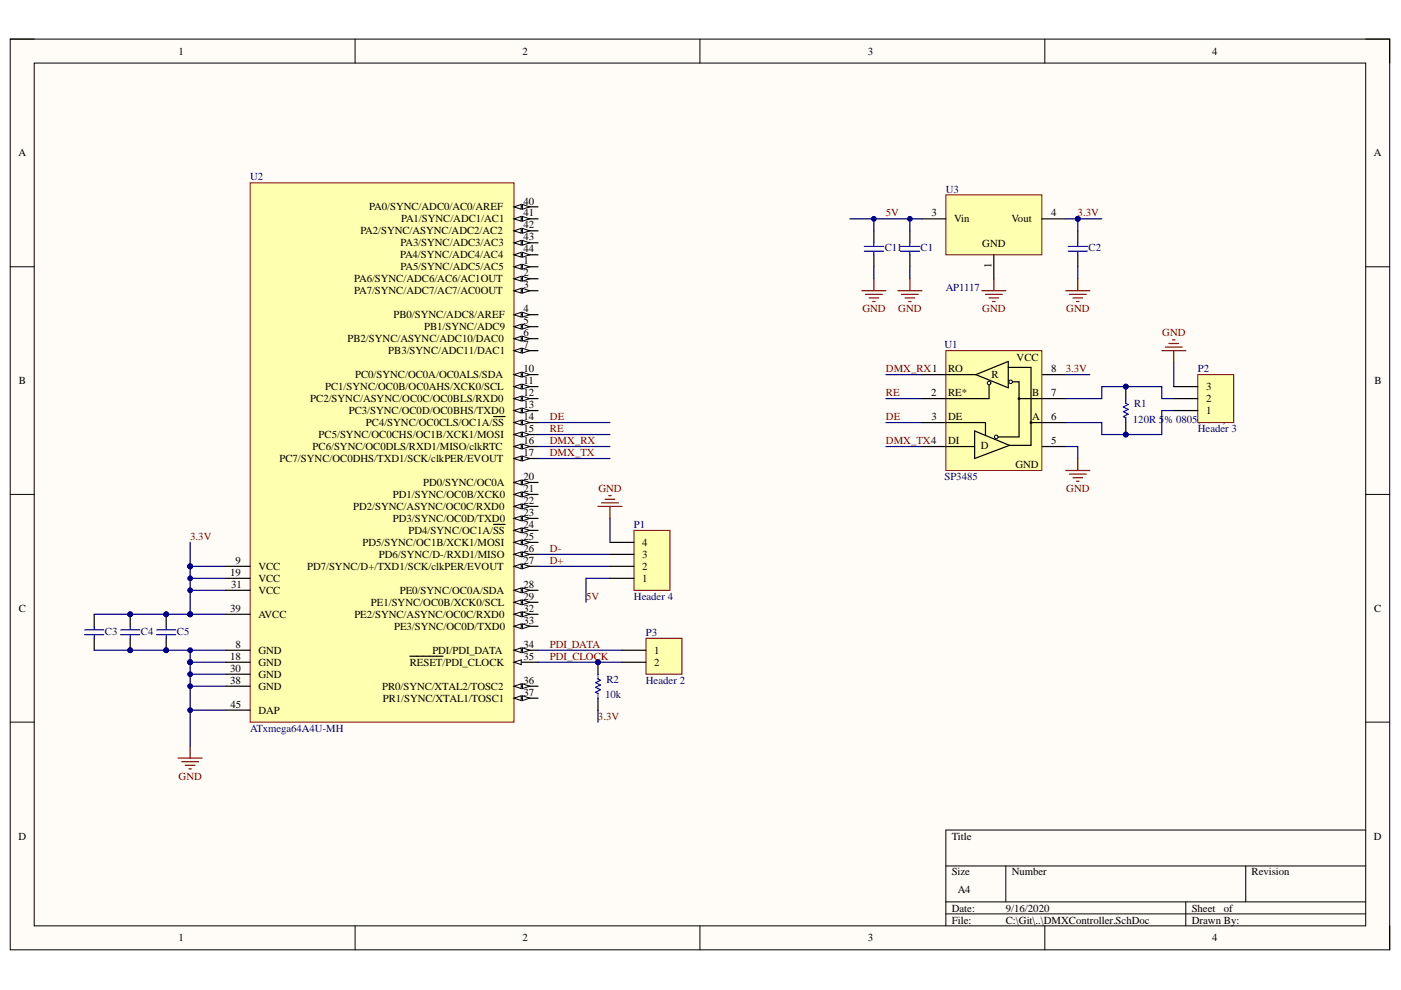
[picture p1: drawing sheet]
<svg xmlns="http://www.w3.org/2000/svg" width="297mm" height="210mm" viewBox="0 0 297 210" stroke-linecap="round" stroke-linejoin="round" font-family="sans-serif">
<defs><g id="words">
<g font-size="2.3">
<text x="37.9" y="11.6">1</text>
<text x="110.8" y="11.6">2</text>
<text x="184" y="11.6">3</text>
<text x="257" y="11.6">4</text>
<text x="3.9" y="33.2">A</text>
<text x="291.3" y="33.2">A</text>
<text x="78.3" y="44.6">PA0/SYNC/ADC0/AC0/AREF</text>
<text x="85" y="47.2">PA1/SYNC/ADC1/AC1</text>
<text x="111" y="43.4">40</text>
<text x="111" y="45.9">41</text>
<text x="197.5" y="45.9">3</text>
<text x="202.3" y="47.2">Vin</text>
<text x="214.5" y="47.2">Vout</text>
<text x="222.9" y="45.9">4</text>
<text x="76.4" y="49.7">PA2/SYNC/ASYNC/ADC2/AC2</text>
<text x="84.9" y="52.2">PA3/SYNC/ADC3/AC3</text>
<text x="111" y="48.4">42</text>
<text x="111" y="51">43</text>
<text x="111" y="53.5">44</text>
<text x="208.3" y="52.4">GND</text>
<text x="75.1" y="59.8">PA6/SYNC/ADC6/AC6/AC1OUT</text>
<text x="84.8" y="54.8">PA4/SYNC/ADC4/AC4</text>
<text x="84.9" y="57.3">PA5/SYNC/ADC5/AC5</text>
<text x="111" y="56">1</text>
<text x="111" y="58.6">2</text>
<text x="210.2" y="56.9" transform="rotate(-90 210.2 56.9)">1</text>
<text x="75.1" y="62.4">PA7/SYNC/ADC7/AC7/AC0OUT</text>
<text x="111" y="61.2">3</text>
<text x="83.4" y="67.5">PB0/SYNC/ADC8/AREF</text>
<text x="89.9" y="70">PB1/SYNC/ADC9</text>
<text x="111" y="66.2">4</text>
<text x="111" y="68.8">5</text>
<text x="111" y="71.3">6</text>
<text x="73.7" y="72.6">PB2/SYNC/ASYNC/ADC10/DAC0</text>
<text x="82.3" y="75.1">PB3/SYNC/ADC11/DAC1</text>
<text x="111" y="73.8">7</text>
<text x="215.5" y="76.6">VCC</text>
<text x="4" y="81.4">B</text>
<text x="69" y="82.7">PC1/SYNC/OC0B/OC0AHS/XCK0/SCL</text>
<text x="75.3" y="80.2">PC0/SYNC/OC0A/OC0ALS/SDA</text>
<text x="111" y="78.9">10</text>
<text x="111" y="81.4">11</text>
<text x="201" y="78.9">RO</text>
<text x="202.3" y="80.2">RO</text>
<text x="210.2" y="80.2">R</text>
<text x="214.4" y="80.2">VCC</text>
<text x="222.9" y="78.9">8</text>
<text x="255.7" y="82.7">3</text>
<text x="291.4" y="81.4">B</text>
<text x="65.8" y="85.3">PC2/SYNC/ASYNC/OC0C/OC0BLS/RXD0</text>
<text x="73.9" y="87.8">PC3/SYNC/OC0D/OC0BHS/TXD0</text>
<text x="111" y="84">12</text>
<text x="111" y="86.6">13</text>
<text x="111" y="89.1">14</text>
<text x="197.4" y="84">2</text>
<text x="197.5" y="89.1">3</text>
<text x="201" y="84">RE*</text>
<text x="201" y="89.1">DE</text>
<text x="202.3" y="85.3">RE*</text>
<text x="217.7" y="85.3">B</text>
<text x="218.8" y="89.1">A</text>
<text x="218.8" y="84">B</text>
<text x="222.9" y="84">7</text>
<text x="222.9" y="89.1">6</text>
<text x="255.7" y="87.8">1</text>
<text x="255.7" y="85.3">2</text>
<text x="66.3" y="95.4">PC6/SYNC/OC0DLS/RXD1/MISO/clkRTC</text>
<text x="67.6" y="92.9">PC5/SYNC/OC0CHS/OC1B/XCK1/MOSI</text>
<text x="77.6" y="90.4">PC4/SYNC/OC0CLS/OC1A/SS</text>
<text x="111" y="91.6">15</text>
<text x="111" y="94.2">16</text>
<text x="201" y="94.2">DI</text>
<text x="202.3" y="95.4">DI</text>
<text x="202.3" y="90.4">DE</text>
<text x="207.9" y="95.2">D</text>
<text x="214.2" y="95.4">GND</text>
<text x="217.4" y="90.4">A</text>
<text x="222.9" y="94.2">5</text>
<text x="59.3" y="98">PC7/SYNC/OC0DHS/TXD1/SCK/clkPER/EVOUT</text>
<text x="111" y="96.7">17</text>
<text x="111" y="101.8">20</text>
<text x="215.3" y="99.2">GND</text>
<text x="83.3" y="105.6">PD1/SYNC/OC0B/XCK0</text>
<text x="89.7" y="103">PD0/SYNC/OC0A</text>
<text x="111" y="106.9">22</text>
<text x="111" y="104.3">21</text>
<text x="74.9" y="108.2">PD2/SYNC/ASYNC/OC0C/RXD0</text>
<text x="83.3" y="110.7">PD3/SYNC/OC0D/TXD0</text>
<text x="86.6" y="113.2">PD4/SYNC/OC1A/SS</text>
<text x="111" y="109.4">23</text>
<text x="111" y="112">24</text>
<text x="49.9" y="119.6">9</text>
<text x="76.9" y="115.8">PD5/SYNC/OC1B/XCK1/MOSI</text>
<text x="80.3" y="118.3">PD6/SYNC/D-/RXD1/MISO</text>
<text x="111" y="114.5">25</text>
<text x="111" y="117">26</text>
<text x="111" y="119.6">27</text>
<text x="136.2" y="118.3">3</text>
<text x="136.2" y="115.8">4</text>
<text x="48.8" y="122.1">19</text>
<text x="49" y="124.6">31</text>
<text x="54.8" y="120.8">VCC</text>
<text x="54.8" y="123.4">VCC</text>
<text x="54.8" y="125.9">VCC</text>
<text x="65.1" y="120.8">PD7/SYNC/D+/TXD1/SCK/clkPER/EVOUT</text>
<text x="84.8" y="125.9">PE0/SYNC/OC0A/SDA</text>
<text x="111" y="124.6">28</text>
<text x="136.2" y="123.4">1</text>
<text x="136.2" y="120.8">2</text>
<text x="4" y="129.7">C</text>
<text x="48.8" y="129.7">39</text>
<text x="54.8" y="131">AVCC</text>
<text x="75.1" y="131">PE2/SYNC/ASYNC/OC0C/RXD0</text>
<text x="78.6" y="128.5">PE1/SYNC/OC0B/XCK0/SCL</text>
<text x="111" y="127.2">29</text>
<text x="111" y="129.7">32</text>
<text x="291.3" y="129.7">C</text>
<text x="50" y="137.4">8</text>
<text x="83.5" y="133.6">PE3/SYNC/OC0D/TXD0</text>
<text x="111" y="137.4">34</text>
<text x="111" y="132.3">33</text>
<text x="48.8" y="142.4">30</text>
<text x="48.8" y="139.9">18</text>
<text x="54.8" y="138.6">GND</text>
<text x="54.8" y="141.2">GND</text>
<text x="54.8" y="143.7">GND</text>
<text x="86.9" y="141.2">RESET/PDI_CLOCK</text>
<text x="91.7" y="138.6">PDI/PDI_DATA</text>
<text x="111" y="139.9">35</text>
<text x="138.7" y="138.6">1</text>
<text x="138.7" y="141.2">2</text>
<text x="48.8" y="145">38</text>
<text x="54.8" y="146.2">GND</text>
<text x="81" y="146.2">PR0/SYNC/XTAL2/TOSC2</text>
<text x="81.2" y="148.8">PR1/SYNC/XTAL1/TOSC1</text>
<text x="111" y="145">36</text>
<text x="111" y="147.5">37</text>
<text x="48.9" y="150.1">45</text>
<text x="54.8" y="151.3">DAP</text>
<text x="3.9" y="178">D</text>
<text x="201.8" y="178">Title</text>
<text x="291.3" y="178">D</text>
<text x="201.8" y="185.6">Size</text>
<text x="214.5" y="185.6">Number</text>
<text x="265.4" y="185.6">Revision</text>
<text x="203.1" y="189.4">A4</text>
<text x="201.8" y="193.3">Date:</text>
<text x="201.8" y="195.8">File:</text>
<text x="213.3" y="193.3">9/16/2020</text>
<text x="213.3" y="195.8">C:\Git\..\DMXController.SchDoc</text>
<text x="252.7" y="193.3">Sheet</text>
<text x="252.7" y="195.8">Drawn By:</text>
<text x="259.5" y="193.3">of</text>
<text x="37.9" y="199.6">1</text>
<text x="110.8" y="199.6">2</text>
<text x="184" y="199.6">3</text>
<text x="257" y="199.6">4</text>
</g>
<g font-size="2.3" fill="#000080">
<text x="53" y="38.2">U2</text>
<text x="200.5" y="40.8">U3</text>
<text x="187.6" y="53.2">C11</text>
<text x="195.2" y="53.2">C1</text>
<text x="230.8" y="53.2">C2</text>
<text x="200.5" y="61.7">AP1117</text>
<text x="200.3" y="73.8">U1</text>
<text x="253.9" y="78.9">P2</text>
<text x="240.2" y="89.6">120R 5% 0805(2012)</text>
<text x="240.5" y="86.3">R1</text>
<text x="253.9" y="91.6">Header 3</text>
<text x="200.3" y="101.8">SP3485</text>
<text x="134.4" y="112">P1</text>
<text x="134.4" y="127.2">Header 4</text>
<text x="22.3" y="134.6">C3</text>
<text x="29.9" y="134.6">C4</text>
<text x="37.5" y="134.6">C5</text>
<text x="136.9" y="134.8">P3</text>
<text x="128.3" y="148">10k</text>
<text x="128.6" y="144.7">R2</text>
<text x="136.9" y="145">Header 2</text>
<text x="53" y="155.1">ATxmega64A4U-MH</text>
</g>
<g font-size="2.3" fill="#800000">
<text x="187.8" y="45.9">5V</text>
<text x="228.5" y="45.9">3.3V</text>
<text x="182.8" y="66.2">GND</text>
<text x="190.5" y="66.2">GND</text>
<text x="208.3" y="66.2">GND</text>
<text x="226.1" y="66.2">GND</text>
<text x="246.4" y="71.3">GND</text>
<text x="187.8" y="78.9">DMX_RX1</text>
<text x="225.9" y="78.9">3.3V</text>
<text x="116.6" y="89.1">DE</text>
<text x="187.8" y="89.1">DE</text>
<text x="187.8" y="84">RE</text>
<text x="116.6" y="94.2">DMX_RX</text>
<text x="116.6" y="91.6">RE</text>
<text x="187.8" y="94.2">DMX_TX4</text>
<text x="116.6" y="96.7">DMX_TX</text>
<text x="126.9" y="104.3">GND</text>
<text x="226.1" y="104.3">GND</text>
<text x="40.3" y="114.5">3.3V</text>
<text x="116.6" y="117">D-</text>
<text x="116.6" y="119.6">D+</text>
<text x="124.2" y="127.2">5V</text>
<text x="116.6" y="137.4">PDI_DATA</text>
<text x="116.6" y="139.9">PDI_CLOCK</text>
<text x="126.8" y="152.6">3.3V</text>
<text x="37.9" y="165.3">GND</text>
</g>
</g></defs>
<path d="M2.2 8.3h292.4v193.1h-292.4z" fill-rule="evenodd" fill="#fffcf8"/>
<path d="M2.2 8.3h292.4v193.1h-292.4z" fill="none" stroke="#000" stroke-width=".21"/>
<path d="M7.3 13.4h282.3v182.9h-282.3z" fill-rule="evenodd" fill="#fffcf8"/>
<g fill="none" stroke="#000" stroke-width=".21">
<path d="M2.2 8.3h5.1M7.3 13.4h282.3v182.9h-282.3zM75.3 8.3v5.1M148.4 8.3v5.1M221.5 8.3v5.1M289.6 8.3h5v5.1M2.2 56.6h5.1M289.6 56.6h5M2.2 104.8h5.1M289.6 104.8h5M2.2 153.1h5.1M289.6 153.1h5"/>
<path d="M289.6 176h-89.1v20.3M75.3 196.3v5.1M148.4 196.3v5.1M200.5 183.6h89.1M200.5 191.2h89.1M200.5 193.8h89.1M213.3 183.6v7.6M221.5 196.3v5.1M251.4 191.2v5.1M264.1 183.6v7.6M294.6 196.3v5.1"/>
</g>
<path d="M195.5 79.4h5M220.9 79.4h5.1M195.5 94.7h5M195.5 89.6h5M195.5 84.5h5M220.9 94.7h5.1M220.9 89.6h5.1M220.9 84.5h5.1" fill="none" stroke="#000" stroke-width=".25"/>
<path d="M200.5 74.3h20.4v25.5h-20.4z" fill-rule="evenodd" fill="#ffffb0"/>
<path d="M200.5 74.3h20.4v25.5h-20.4z" fill="none" stroke="#800000" stroke-width=".21"/>
<path d="M200.5 79.4h6.4M206.9 79.4l6.9-2.8v5.6zM213.8 77.9h4.8v16.5h-4.6M200.5 94.7h6.1M200.5 89.6h8.4v2.8M200.5 84.5h9.2M206.6 91.4l7.4 3-7.4 2.8z" fill="none" stroke="#000" stroke-width=".25"/>
<circle cx="209.7" cy="81.2" r=".38" fill="#f8fcff"/>
<circle cx="209.7" cy="81.2" r=".38" fill="none" stroke="#000" stroke-width=".21"/>
<circle cx="211.2" cy="92.6" r=".38" fill="#f8fcff"/>
<circle cx="211.2" cy="92.6" r=".38" fill="none" stroke="#000" stroke-width=".21"/>
<circle cx="214.3" cy="81" r=".38" fill="#f8fcff"/>
<circle cx="214.3" cy="81" r=".38" fill="none" stroke="#000" stroke-width=".21"/>
<circle cx="218.6" cy="89.6" r=".19" fill="#f8fcff"/>
<circle cx="218.6" cy="89.6" r=".19" fill="none" stroke="#000" stroke-width=".21"/>
<circle cx="216.1" cy="84.5" r=".19" fill="#f8fcff"/>
<circle cx="216.1" cy="84.5" r=".19" fill="none" stroke="#000" stroke-width=".21"/>
<path d="M209.7 81.7v2.8M214.8 81h1.3v11.6h-4.4M216.1 84.5h4.8M218.6 89.6h2.3" fill="none" stroke="#000" stroke-width=".25"/>
<path d="M53 38.8h56v114.3h-56z" fill-rule="evenodd" fill="#ffffb0"/>
<path d="M53 38.8h56v114.3h-56z" fill="none" stroke="#800000" stroke-width=".21"/>
<path d="M109 145.5h5.1" fill="none" stroke="#000" stroke-width=".25"/>
<path d="M109 145.5l1.5-.5v1z" fill="#f8fcff"/>
<path d="M109 145.5l1.5-.5v1z" fill="none" stroke="#000" stroke-width=".21"/>
<path d="M110.8 145l1.5 .5-1.5 .5z" fill="#f8fcff"/>
<path d="M110.8 145l1.5 .5-1.5 .5z" fill="none" stroke="#000" stroke-width=".21"/>
<path d="M109 148h5.1" fill="none" stroke="#000" stroke-width=".25"/>
<path d="M109 148l1.5-.5v1z" fill="#f8fcff"/>
<path d="M109 148l1.5-.5v1z" fill="none" stroke="#000" stroke-width=".21"/>
<path d="M110.8 147.5l1.5 .5-1.5 .5z" fill="#f8fcff"/>
<path d="M110.8 147.5l1.5 .5-1.5 .5z" fill="none" stroke="#000" stroke-width=".21"/>
<path d="M109 140.4h5.1" fill="none" stroke="#000" stroke-width=".25"/>
<path d="M109 140.4l1.5-.5v1z" fill="#f8fcff"/>
<path d="M109 140.4l1.5-.5v1z" fill="none" stroke="#000" stroke-width=".21"/>
<path d="M109 43.9h5.1M47.9 120.1h5.1M47.9 122.6h5.1M47.9 130.2h5.1M47.9 137.9h5.1M86.9 139.1h7M47.9 140.4h5.1M47.9 142.9h5.1" fill="none" stroke="#000" stroke-width=".25"/>
<path d="M109 43.9l1.5-.6v1.1z" fill="#f8fcff"/>
<path d="M109 43.9l1.5-.6v1.1z" fill="none" stroke="#000" stroke-width=".21"/>
<path d="M110.8 43.3l1.5 .6-1.5 .5z" fill="#f8fcff"/>
<path d="M110.8 43.3l1.5 .6-1.5 .5z" fill="none" stroke="#000" stroke-width=".21"/>
<path d="M109 46.4h5.1" fill="none" stroke="#000" stroke-width=".25"/>
<path d="M109 46.4l1.5-.5v1z" fill="#f8fcff"/>
<path d="M109 46.4l1.5-.5v1z" fill="none" stroke="#000" stroke-width=".21"/>
<path d="M110.8 45.9l1.5 .5-1.5 .5z" fill="#f8fcff"/>
<path d="M110.8 45.9l1.5 .5-1.5 .5z" fill="none" stroke="#000" stroke-width=".21"/>
<path d="M109 48.9h5.1" fill="none" stroke="#000" stroke-width=".25"/>
<path d="M109 48.9l1.5-.5v1z" fill="#f8fcff"/>
<path d="M109 48.9l1.5-.5v1z" fill="none" stroke="#000" stroke-width=".21"/>
<path d="M110.8 48.4l1.5 .5-1.5 .5z" fill="#f8fcff"/>
<path d="M110.8 48.4l1.5 .5-1.5 .5z" fill="none" stroke="#000" stroke-width=".21"/>
<path d="M109 51.5h5.1" fill="none" stroke="#000" stroke-width=".25"/>
<path d="M109 51.5l1.5-.5v1z" fill="#f8fcff"/>
<path d="M109 51.5l1.5-.5v1z" fill="none" stroke="#000" stroke-width=".21"/>
<path d="M110.8 51l1.5 .5-1.5 .5z" fill="#f8fcff"/>
<path d="M110.8 51l1.5 .5-1.5 .5z" fill="none" stroke="#000" stroke-width=".21"/>
<path d="M109 54h5.1" fill="none" stroke="#000" stroke-width=".25"/>
<path d="M109 54l1.5-.5v1z" fill="#f8fcff"/>
<path d="M109 54l1.5-.5v1z" fill="none" stroke="#000" stroke-width=".21"/>
<path d="M110.8 53.5l1.5 .5-1.5 .5z" fill="#f8fcff"/>
<path d="M110.8 53.5l1.5 .5-1.5 .5z" fill="none" stroke="#000" stroke-width=".21"/>
<path d="M109 56.6h5.1" fill="none" stroke="#000" stroke-width=".25"/>
<path d="M109 56.6l1.5-.6v1.1z" fill="#f8fcff"/>
<path d="M109 56.6l1.5-.6v1.1z" fill="none" stroke="#000" stroke-width=".21"/>
<path d="M110.8 56l1.5 .6-1.5 .5z" fill="#f8fcff"/>
<path d="M110.8 56l1.5 .6-1.5 .5z" fill="none" stroke="#000" stroke-width=".21"/>
<path d="M109 59.1h5.1" fill="none" stroke="#000" stroke-width=".25"/>
<path d="M109 59.1l1.5-.5v1z" fill="#f8fcff"/>
<path d="M109 59.1l1.5-.5v1z" fill="none" stroke="#000" stroke-width=".21"/>
<path d="M110.8 58.6l1.5 .5-1.5 .5z" fill="#f8fcff"/>
<path d="M110.8 58.6l1.5 .5-1.5 .5z" fill="none" stroke="#000" stroke-width=".21"/>
<path d="M109 61.6h5.1" fill="none" stroke="#000" stroke-width=".25"/>
<path d="M109 61.6l1.5-.5v1.1z" fill="#f8fcff"/>
<path d="M109 61.6l1.5-.5v1.1z" fill="none" stroke="#000" stroke-width=".21"/>
<path d="M110.8 61.1l1.5 .5-1.5 .6z" fill="#f8fcff"/>
<path d="M110.8 61.1l1.5 .5-1.5 .6z" fill="none" stroke="#000" stroke-width=".21"/>
<path d="M109 66.7h5.1" fill="none" stroke="#000" stroke-width=".25"/>
<path d="M109 66.7l1.5-.5v1z" fill="#f8fcff"/>
<path d="M109 66.7l1.5-.5v1z" fill="none" stroke="#000" stroke-width=".21"/>
<path d="M110.8 66.2l1.5 .5-1.5 .5z" fill="#f8fcff"/>
<path d="M110.8 66.2l1.5 .5-1.5 .5z" fill="none" stroke="#000" stroke-width=".21"/>
<path d="M109 69.3h5.1" fill="none" stroke="#000" stroke-width=".25"/>
<path d="M109 69.3l1.5-.5v1z" fill="#f8fcff"/>
<path d="M109 69.3l1.5-.5v1z" fill="none" stroke="#000" stroke-width=".21"/>
<path d="M110.8 68.8l1.5 .5-1.5 .5z" fill="#f8fcff"/>
<path d="M110.8 68.8l1.5 .5-1.5 .5z" fill="none" stroke="#000" stroke-width=".21"/>
<path d="M109 74.3h5.1" fill="none" stroke="#000" stroke-width=".25"/>
<path d="M109 74.3l1.5-.5v1.1z" fill="#f8fcff"/>
<path d="M109 74.3l1.5-.5v1.1z" fill="none" stroke="#000" stroke-width=".21"/>
<path d="M110.8 73.8l1.5 .5-1.5 .6z" fill="#f8fcff"/>
<path d="M110.8 73.8l1.5 .5-1.5 .6z" fill="none" stroke="#000" stroke-width=".21"/>
<path d="M109 79.4h5.1" fill="none" stroke="#000" stroke-width=".25"/>
<path d="M109 79.4l1.5-.5v1z" fill="#f8fcff"/>
<path d="M109 79.4l1.5-.5v1z" fill="none" stroke="#000" stroke-width=".21"/>
<path d="M110.8 78.9l1.5 .5-1.5 .5z" fill="#f8fcff"/>
<path d="M110.8 78.9l1.5 .5-1.5 .5z" fill="none" stroke="#000" stroke-width=".21"/>
<path d="M109 82h5.1" fill="none" stroke="#000" stroke-width=".25"/>
<path d="M109 82l1.5-.5v1z" fill="#f8fcff"/>
<path d="M109 82l1.5-.5v1z" fill="none" stroke="#000" stroke-width=".21"/>
<path d="M110.8 81.5l1.5 .5-1.5 .5z" fill="#f8fcff"/>
<path d="M110.8 81.5l1.5 .5-1.5 .5z" fill="none" stroke="#000" stroke-width=".21"/>
<path d="M109 84.5h5.1" fill="none" stroke="#000" stroke-width=".25"/>
<path d="M109 84.5l1.5-.5v1z" fill="#f8fcff"/>
<path d="M109 84.5l1.5-.5v1z" fill="none" stroke="#000" stroke-width=".21"/>
<path d="M110.8 84l1.5 .5-1.5 .5z" fill="#f8fcff"/>
<path d="M110.8 84l1.5 .5-1.5 .5z" fill="none" stroke="#000" stroke-width=".21"/>
<path d="M109 87h5.1" fill="none" stroke="#000" stroke-width=".25"/>
<path d="M109 87l1.5-.5v1.1z" fill="#f8fcff"/>
<path d="M109 87l1.5-.5v1.1z" fill="none" stroke="#000" stroke-width=".21"/>
<path d="M110.8 86.5l1.5 .5-1.5 .6z" fill="#f8fcff"/>
<path d="M110.8 86.5l1.5 .5-1.5 .6z" fill="none" stroke="#000" stroke-width=".21"/>
<path d="M109 89.6h5.1" fill="none" stroke="#000" stroke-width=".25"/>
<path d="M109 89.6l1.5-.5v1z" fill="#f8fcff"/>
<path d="M109 89.6l1.5-.5v1z" fill="none" stroke="#000" stroke-width=".21"/>
<path d="M110.8 89.1l1.5 .5-1.5 .5z" fill="#f8fcff"/>
<path d="M110.8 89.1l1.5 .5-1.5 .5z" fill="none" stroke="#000" stroke-width=".21"/>
<path d="M104.6 88.3h2.5M109 92.1h5.1" fill="none" stroke="#000" stroke-width=".25"/>
<path d="M109 92.1l1.5-.5v1z" fill="#f8fcff"/>
<path d="M109 92.1l1.5-.5v1z" fill="none" stroke="#000" stroke-width=".21"/>
<path d="M110.8 91.6l1.5 .5-1.5 .5z" fill="#f8fcff"/>
<path d="M110.8 91.6l1.5 .5-1.5 .5z" fill="none" stroke="#000" stroke-width=".21"/>
<path d="M109 94.7h5.1" fill="none" stroke="#000" stroke-width=".25"/>
<path d="M109 94.7l1.5-.5v1z" fill="#f8fcff"/>
<path d="M109 94.7l1.5-.5v1z" fill="none" stroke="#000" stroke-width=".21"/>
<path d="M110.8 94.2l1.5 .5-1.5 .5z" fill="#f8fcff"/>
<path d="M110.8 94.2l1.5 .5-1.5 .5z" fill="none" stroke="#000" stroke-width=".21"/>
<path d="M109 97.2h5.1" fill="none" stroke="#000" stroke-width=".25"/>
<path d="M109 97.2l1.5-.5v1z" fill="#f8fcff"/>
<path d="M109 97.2l1.5-.5v1z" fill="none" stroke="#000" stroke-width=".21"/>
<path d="M110.8 96.7l1.5 .5-1.5 .5z" fill="#f8fcff"/>
<path d="M110.8 96.7l1.5 .5-1.5 .5z" fill="none" stroke="#000" stroke-width=".21"/>
<path d="M109 102.3h5.1" fill="none" stroke="#000" stroke-width=".25"/>
<path d="M109 102.3l1.5-.5v1z" fill="#f8fcff"/>
<path d="M109 102.3l1.5-.5v1z" fill="none" stroke="#000" stroke-width=".21"/>
<path d="M110.8 101.8l1.5 .5-1.5 .5z" fill="#f8fcff"/>
<path d="M110.8 101.8l1.5 .5-1.5 .5z" fill="none" stroke="#000" stroke-width=".21"/>
<path d="M109 107.4h5.1" fill="none" stroke="#000" stroke-width=".25"/>
<path d="M109 107.4l1.5-.5v1z" fill="#f8fcff"/>
<path d="M109 107.4l1.5-.5v1z" fill="none" stroke="#000" stroke-width=".21"/>
<path d="M110.8 106.9l1.5 .5-1.5 .5z" fill="#f8fcff"/>
<path d="M110.8 106.9l1.5 .5-1.5 .5z" fill="none" stroke="#000" stroke-width=".21"/>
<path d="M109 109.9h5.1" fill="none" stroke="#000" stroke-width=".25"/>
<path d="M109 109.9l1.5-.5v1z" fill="#f8fcff"/>
<path d="M109 109.9l1.5-.5v1z" fill="none" stroke="#000" stroke-width=".21"/>
<path d="M110.8 109.4l1.5 .5-1.5 .5z" fill="#f8fcff"/>
<path d="M110.8 109.4l1.5 .5-1.5 .5z" fill="none" stroke="#000" stroke-width=".21"/>
<path d="M109 112.5h5.1" fill="none" stroke="#000" stroke-width=".25"/>
<path d="M109 112.5l1.5-.6v1.1z" fill="#f8fcff"/>
<path d="M109 112.5l1.5-.6v1.1z" fill="none" stroke="#000" stroke-width=".21"/>
<path d="M110.8 111.9l1.5 .6-1.5 .5z" fill="#f8fcff"/>
<path d="M110.8 111.9l1.5 .6-1.5 .5z" fill="none" stroke="#000" stroke-width=".21"/>
<path d="M104.6 111.2h2.5M109 115h5.1" fill="none" stroke="#000" stroke-width=".25"/>
<path d="M109 115l1.5-.5v1z" fill="#f8fcff"/>
<path d="M109 115l1.5-.5v1z" fill="none" stroke="#000" stroke-width=".21"/>
<path d="M110.8 114.5l1.5 .5-1.5 .5z" fill="#f8fcff"/>
<path d="M110.8 114.5l1.5 .5-1.5 .5z" fill="none" stroke="#000" stroke-width=".21"/>
<path d="M109 117.5h5.1" fill="none" stroke="#000" stroke-width=".25"/>
<path d="M109 117.5l1.5-.5v1z" fill="#f8fcff"/>
<path d="M109 117.5l1.5-.5v1z" fill="none" stroke="#000" stroke-width=".21"/>
<path d="M110.8 117l1.5 .5-1.5 .5z" fill="#f8fcff"/>
<path d="M110.8 117l1.5 .5-1.5 .5z" fill="none" stroke="#000" stroke-width=".21"/>
<path d="M109 120.1h5.1" fill="none" stroke="#000" stroke-width=".25"/>
<path d="M109 120.1l1.5-.5v1z" fill="#f8fcff"/>
<path d="M109 120.1l1.5-.5v1z" fill="none" stroke="#000" stroke-width=".21"/>
<path d="M110.8 119.6l1.5 .5-1.5 .5z" fill="#f8fcff"/>
<path d="M110.8 119.6l1.5 .5-1.5 .5z" fill="none" stroke="#000" stroke-width=".21"/>
<path d="M109 137.9h5.1" fill="none" stroke="#000" stroke-width=".25"/>
<path d="M109 137.9l1.5-.5v1z" fill="#f8fcff"/>
<path d="M109 137.9l1.5-.5v1z" fill="none" stroke="#000" stroke-width=".21"/>
<path d="M110.8 137.4l1.5 .5-1.5 .5z" fill="#f8fcff"/>
<path d="M110.8 137.4l1.5 .5-1.5 .5z" fill="none" stroke="#000" stroke-width=".21"/>
<path d="M109 125.2h5.1" fill="none" stroke="#000" stroke-width=".25"/>
<path d="M109 125.2l1.5-.5v1z" fill="#f8fcff"/>
<path d="M109 125.2l1.5-.5v1z" fill="none" stroke="#000" stroke-width=".21"/>
<path d="M110.8 124.7l1.5 .5-1.5 .5z" fill="#f8fcff"/>
<path d="M110.8 124.7l1.5 .5-1.5 .5z" fill="none" stroke="#000" stroke-width=".21"/>
<path d="M109 127.7h5.1" fill="none" stroke="#000" stroke-width=".25"/>
<path d="M109 127.7l1.5-.5v1z" fill="#f8fcff"/>
<path d="M109 127.7l1.5-.5v1z" fill="none" stroke="#000" stroke-width=".21"/>
<path d="M110.8 127.2l1.5 .5-1.5 .5z" fill="#f8fcff"/>
<path d="M110.8 127.2l1.5 .5-1.5 .5z" fill="none" stroke="#000" stroke-width=".21"/>
<path d="M109 130.2h5.1" fill="none" stroke="#000" stroke-width=".25"/>
<path d="M109 130.2l1.5-.5v1.1z" fill="#f8fcff"/>
<path d="M109 130.2l1.5-.5v1.1z" fill="none" stroke="#000" stroke-width=".21"/>
<path d="M110.8 129.7l1.5 .5-1.5 .6z" fill="#f8fcff"/>
<path d="M110.8 129.7l1.5 .5-1.5 .6z" fill="none" stroke="#000" stroke-width=".21"/>
<path d="M109 71.8h5.1M47.9 145.5h5.1" fill="none" stroke="#000" stroke-width=".25"/>
<path d="M109 71.8l1.5-.5v1z" fill="#f8fcff"/>
<path d="M109 71.8l1.5-.5v1z" fill="none" stroke="#000" stroke-width=".21"/>
<path d="M110.8 71.3l1.5 .5-1.5 .5z" fill="#f8fcff"/>
<path d="M110.8 71.3l1.5 .5-1.5 .5z" fill="none" stroke="#000" stroke-width=".21"/>
<path d="M109 104.8h5.1" fill="none" stroke="#000" stroke-width=".25"/>
<path d="M109 104.8l1.5-.5v1z" fill="#f8fcff"/>
<path d="M109 104.8l1.5-.5v1z" fill="none" stroke="#000" stroke-width=".21"/>
<path d="M110.8 104.3l1.5 .5-1.5 .5z" fill="#f8fcff"/>
<path d="M110.8 104.3l1.5 .5-1.5 .5z" fill="none" stroke="#000" stroke-width=".21"/>
<path d="M109 132.8h5.1" fill="none" stroke="#000" stroke-width=".25"/>
<path d="M109 132.8l1.5-.5v1z" fill="#f8fcff"/>
<path d="M109 132.8l1.5-.5v1z" fill="none" stroke="#000" stroke-width=".21"/>
<path d="M110.8 132.3l1.5 .5-1.5 .5z" fill="#f8fcff"/>
<path d="M110.8 132.3l1.5 .5-1.5 .5z" fill="none" stroke="#000" stroke-width=".21"/>
<path d="M47.9 125.2h5.1M47.9 150.6h5.1" fill="none" stroke="#000" stroke-width=".25"/>
<path d="M200.5 41.3h20.4v12.7h-20.4z" fill-rule="evenodd" fill="#ffffb0"/>
<path d="M200.5 41.3h20.4v12.7h-20.4z" fill="none" stroke="#800000" stroke-width=".21"/>
<path d="M195.5 46.4h5M210.7 54v5.1M220.9 46.4h5.1" fill="none" stroke="#000" stroke-width=".25"/>
<circle cx="238.7" cy="82" r=".51" fill="#000080"/>
<circle cx="238.7" cy="82" r=".51" fill="none" stroke="#000080" stroke-width=".21"/>
<circle cx="238.7" cy="92.1" r=".51" fill="#000080"/>
<circle cx="238.7" cy="92.1" r=".51" fill="none" stroke="#000080" stroke-width=".21"/>
<path d="M238.7 82v2.5" fill="none" stroke="#000" stroke-width=".25"/>
<circle cx="238.7" cy="82" r=".51" fill="#000080"/>
<circle cx="238.7" cy="82" r=".51" fill="none" stroke="#000080" stroke-width=".21"/>
<path d="M238.7 89.6v2.5" fill="none" stroke="#000" stroke-width=".25"/>
<circle cx="238.7" cy="92.1" r=".51" fill="#000080"/>
<circle cx="238.7" cy="92.1" r=".51" fill="none" stroke="#000080" stroke-width=".21"/>
<path d="M238.7 84.5v1l.5 .3-1 .5 1 .5-1 .5 1 .5-1 .5 .5 .3v1" fill="none" stroke="#00f" stroke-width=".25"/>
<path d="M253.9 79.4h7.7v10.2h-7.7z" fill-rule="evenodd" fill="#ffffb0"/>
<path d="M253.9 79.4h7.7v10.2h-7.7z" fill="none" stroke="#800000" stroke-width=".21"/>
<path d="M192.9 48.9v2.6M192.9 54v2.6M228.5 48.9v2.6M228.5 54v2.6M248.9 87h5M248.9 84.5h5M248.9 82h5" fill="none" stroke="#000" stroke-width=".25"/>
<path d="M180.2 46.4h15.3M192.9 46.4v2.5M226 46.4h7.6M248.9 76.9v5.1M226 84.5h7.6v-2.5h12.7v2.5h2.6M226 94.7h2.5v2.5M248.9 87h-2.6v5.1h-12.7v-2.5h-7.6" fill="none" stroke="#000080" stroke-width=".25"/>
<g fill="none" stroke="#800000" stroke-width=".25">
<path d="M192.9 59.1v2.5M210.7 59.1v2.5M228.5 59.1v2.5M190.4 61.6h5.1M191.1 62.4h3.6M191.9 63.2h2M192.7 63.9h.5M208.2 61.6h5.1M208.9 62.4h3.6M209.7 63.2h2M210.5 63.9h.5M226 61.6h5.1"/>
<path d="M226.7 62.4h3.6M227.5 63.2h2M228.3 63.9h.5M246.3 74.3h5.1M247.1 73.6h3.5M247.8 72.8h2.1M248.6 72.1h.5M248.9 74.3v2.6M226 99.8h5.1M228.5 97.2v2.6M226.7 100.5h3.6M227.5 101.3h2"/>
<path d="M228.3 102h.5"/>
</g>
<path d="M190.9 52.2h4M190.9 53.3h4M192.9 51.5v.7M192.9 53.3v.7M226.5 52.2h4.1M226.5 53.3h4.1M228.5 51.5v.7M228.5 53.3v.7" fill="none" stroke="#00f" stroke-width=".25"/>
<circle cx="192.9" cy="46.4" r=".51" fill="#000080"/>
<circle cx="192.9" cy="46.4" r=".51" fill="none" stroke="#000080" stroke-width=".21"/>
<path d="M228.5 46.4v2.5" fill="none" stroke="#000080" stroke-width=".25"/>
<circle cx="228.5" cy="46.4" r=".51" fill="#000080"/>
<circle cx="228.5" cy="46.4" r=".51" fill="none" stroke="#000080" stroke-width=".21"/>
<path d="M192.9 56.6v2.5M228.5 56.6v2.5" fill="none" stroke="#000080" stroke-width=".25"/>
<circle cx="228.5" cy="46.4" r=".51" fill="#000080"/>
<circle cx="228.5" cy="46.4" r=".51" fill="none" stroke="#000080" stroke-width=".21"/>
<path d="M187.8 79.4h7.7M226 79.4h5.1M114.1 94.7h15.2M114.1 97.2h15.2M114.1 92.1h15.2M187.8 94.7h7.7M187.8 89.6h7.7M114.1 117.5h15.2M40.3 122.6h7.6M114.1 120.1h15.2" fill="none" stroke="#000080" stroke-width=".25"/>
<circle cx="40.3" cy="122.6" r=".51" fill="#000080"/>
<circle cx="40.3" cy="122.6" r=".51" fill="none" stroke="#000080" stroke-width=".21"/>
<path d="M40.3 125.2h7.6" fill="none" stroke="#000080" stroke-width=".25"/>
<circle cx="40.3" cy="125.2" r=".51" fill="#000080"/>
<circle cx="40.3" cy="125.2" r=".51" fill="none" stroke="#000080" stroke-width=".21"/>
<path d="M40.3 120.1h7.6" fill="none" stroke="#000080" stroke-width=".25"/>
<circle cx="40.3" cy="120.1" r=".51" fill="#000080"/>
<circle cx="40.3" cy="120.1" r=".51" fill="none" stroke="#000080" stroke-width=".21"/>
<path d="M40.3 115v5.1" fill="none" stroke="#000080" stroke-width=".25"/>
<circle cx="40.3" cy="120.1" r=".51" fill="#000080"/>
<circle cx="40.3" cy="120.1" r=".51" fill="none" stroke="#000080" stroke-width=".21"/>
<path d="M40.3 158.2v2.5M37.8 160.7h5.1M38.5 161.5h3.6M39.3 162.3h2M40.1 163h.5" fill="none" stroke="#800000" stroke-width=".25"/>
<path d="M20 130.2v2.6M20 135.3v2.6" fill="none" stroke="#000" stroke-width=".25"/>
<path d="M17.9 133.5h4.1M17.9 134.6h4.1M20 132.8v.7M20 134.6v.7" fill="none" stroke="#00f" stroke-width=".25"/>
<circle cx="27.6" cy="137.9" r=".51" fill="#000080"/>
<circle cx="27.6" cy="137.9" r=".51" fill="none" stroke="#000080" stroke-width=".21"/>
<circle cx="27.6" cy="130.2" r=".51" fill="#000080"/>
<circle cx="27.6" cy="130.2" r=".51" fill="none" stroke="#000080" stroke-width=".21"/>
<path d="M27.6 135.3v2.6" fill="none" stroke="#000" stroke-width=".25"/>
<circle cx="27.6" cy="137.9" r=".51" fill="#000080"/>
<circle cx="27.6" cy="137.9" r=".51" fill="none" stroke="#000080" stroke-width=".21"/>
<path d="M27.6 130.2v2.6" fill="none" stroke="#000" stroke-width=".25"/>
<circle cx="27.6" cy="130.2" r=".51" fill="#000080"/>
<circle cx="27.6" cy="130.2" r=".51" fill="none" stroke="#000080" stroke-width=".21"/>
<path d="M25.6 133.5h4M25.6 134.6h4M27.6 132.8v.7M27.6 134.6v.7" fill="none" stroke="#00f" stroke-width=".25"/>
<path d="M40.3 130.2h7.6" fill="none" stroke="#000080" stroke-width=".25"/>
<circle cx="40.3" cy="130.2" r=".51" fill="#000080"/>
<circle cx="40.3" cy="130.2" r=".51" fill="none" stroke="#000080" stroke-width=".21"/>
<path d="M40.3 120.1v10.1" fill="none" stroke="#000080" stroke-width=".25"/>
<circle cx="40.3" cy="130.2" r=".51" fill="#000080"/>
<circle cx="40.3" cy="130.2" r=".51" fill="none" stroke="#000080" stroke-width=".21"/>
<circle cx="40.3" cy="120.1" r=".51" fill="#000080"/>
<circle cx="40.3" cy="120.1" r=".51" fill="none" stroke="#000080" stroke-width=".21"/>
<path d="M20 130.2h20.3" fill="none" stroke="#000080" stroke-width=".25"/>
<circle cx="40.3" cy="130.2" r=".51" fill="#000080"/>
<circle cx="40.3" cy="130.2" r=".51" fill="none" stroke="#000080" stroke-width=".21"/>
<path d="M134.4 112.5h7.6v12.7h-7.6z" fill-rule="evenodd" fill="#ffffb0"/>
<path d="M134.4 112.5h7.6v12.7h-7.6z" fill="none" stroke="#800000" stroke-width=".21"/>
<path d="M129.3 117.5h5.1M129.3 115h5.1M129.3 122.6h5.1M129.3 120.1h5.1" fill="none" stroke="#000" stroke-width=".25"/>
<path d="M126.8 107.4h5.1M127.6 106.6h3.5M128.3 105.9h2M129.1 105.1h.5M129.3 107.4v2.5" fill="none" stroke="#800000" stroke-width=".25"/>
<circle cx="35.2" cy="137.9" r=".51" fill="#000080"/>
<circle cx="35.2" cy="137.9" r=".51" fill="none" stroke="#000080" stroke-width=".21"/>
<circle cx="35.2" cy="130.2" r=".51" fill="#000080"/>
<circle cx="35.2" cy="130.2" r=".51" fill="none" stroke="#000080" stroke-width=".21"/>
<path d="M35.2 135.3v2.6" fill="none" stroke="#000" stroke-width=".25"/>
<circle cx="35.2" cy="137.9" r=".51" fill="#000080"/>
<circle cx="35.2" cy="137.9" r=".51" fill="none" stroke="#000080" stroke-width=".21"/>
<path d="M35.2 130.2v2.6" fill="none" stroke="#000" stroke-width=".25"/>
<circle cx="35.2" cy="130.2" r=".51" fill="#000080"/>
<circle cx="35.2" cy="130.2" r=".51" fill="none" stroke="#000080" stroke-width=".21"/>
<path d="M33.2 133.5h4.1M33.2 134.6h4.1M35.2 132.8v.7M35.2 134.6v.7" fill="none" stroke="#00f" stroke-width=".25"/>
<path d="M40.3 142.9h7.6" fill="none" stroke="#000080" stroke-width=".25"/>
<circle cx="40.3" cy="142.9" r=".51" fill="#000080"/>
<circle cx="40.3" cy="142.9" r=".51" fill="none" stroke="#000080" stroke-width=".21"/>
<path d="M40.3 145.5h7.6" fill="none" stroke="#000080" stroke-width=".25"/>
<circle cx="40.3" cy="145.5" r=".51" fill="#000080"/>
<circle cx="40.3" cy="145.5" r=".51" fill="none" stroke="#000080" stroke-width=".21"/>
<path d="M40.3 150.6h7.6" fill="none" stroke="#000080" stroke-width=".25"/>
<circle cx="40.3" cy="150.6" r=".51" fill="#000080"/>
<circle cx="40.3" cy="150.6" r=".51" fill="none" stroke="#000080" stroke-width=".21"/>
<path d="M40.3 140.4h7.6" fill="none" stroke="#000080" stroke-width=".25"/>
<circle cx="40.3" cy="140.4" r=".51" fill="#000080"/>
<circle cx="40.3" cy="140.4" r=".51" fill="none" stroke="#000080" stroke-width=".21"/>
<path d="M40.3 140.4v17.8" fill="none" stroke="#000080" stroke-width=".25"/>
<circle cx="40.3" cy="140.4" r=".51" fill="#000080"/>
<circle cx="40.3" cy="140.4" r=".51" fill="none" stroke="#000080" stroke-width=".21"/>
<path d="M20 137.9h27.9M40.3 137.9v2.5" fill="none" stroke="#000080" stroke-width=".25"/>
<circle cx="40.3" cy="140.4" r=".51" fill="#000080"/>
<circle cx="40.3" cy="140.4" r=".51" fill="none" stroke="#000080" stroke-width=".21"/>
<circle cx="40.3" cy="137.9" r=".51" fill="#000080"/>
<circle cx="40.3" cy="137.9" r=".51" fill="none" stroke="#000080" stroke-width=".21"/>
<path d="M137 135.3h7.6v7.6h-7.6z" fill-rule="evenodd" fill="#ffffb0"/>
<path d="M137 135.3h7.6v7.6h-7.6z" fill="none" stroke="#800000" stroke-width=".21"/>
<path d="M131.9 137.9h5.1M131.9 140.4h5.1" fill="none" stroke="#000" stroke-width=".25"/>
<path d="M129.3 109.9v5.1M114.1 137.9h17.8M129.3 122.6h-5.1v5.1M114.1 140.4h17.8" fill="none" stroke="#000080" stroke-width=".25"/>
<circle cx="126.8" cy="140.4" r=".51" fill="#000080"/>
<circle cx="126.8" cy="140.4" r=".51" fill="none" stroke="#000080" stroke-width=".21"/>
<path d="M126.8 140.4v2.5" fill="none" stroke="#000" stroke-width=".25"/>
<circle cx="126.8" cy="140.4" r=".51" fill="#000080"/>
<circle cx="126.8" cy="140.4" r=".51" fill="none" stroke="#000080" stroke-width=".21"/>
<path d="M185.3 48.9v2.6M185.3 54v2.6M126.8 148v2.6" fill="none" stroke="#000" stroke-width=".25"/>
<path d="M183.2 52.2h4.1M183.2 53.3h4.1M185.3 51.5v.7M185.3 53.3v.7M126.8 142.9v1.1l.5 .2-1 .5 1 .5-1 .5 1 .6-1 .5 .5 .2v1" fill="none" stroke="#00f" stroke-width=".25"/>
<path d="M185.3 46.4v2.5M114.1 89.6h15.2M187.8 84.5h7.7M126.8 150.6v2.5" fill="none" stroke="#000080" stroke-width=".25"/>
<circle cx="185.3" cy="46.4" r=".51" fill="#000080"/>
<circle cx="185.3" cy="46.4" r=".51" fill="none" stroke="#000080" stroke-width=".21"/>
<path d="M185.3 59.1v2.5M182.7 61.6h5.1M183.5 62.4h3.6M184.3 63.2h2M185 63.9h.5" fill="none" stroke="#800000" stroke-width=".25"/>
<path d="M185.3 56.6v2.5" fill="none" stroke="#000080" stroke-width=".25"/>
<use href="#words"/>
</svg>
